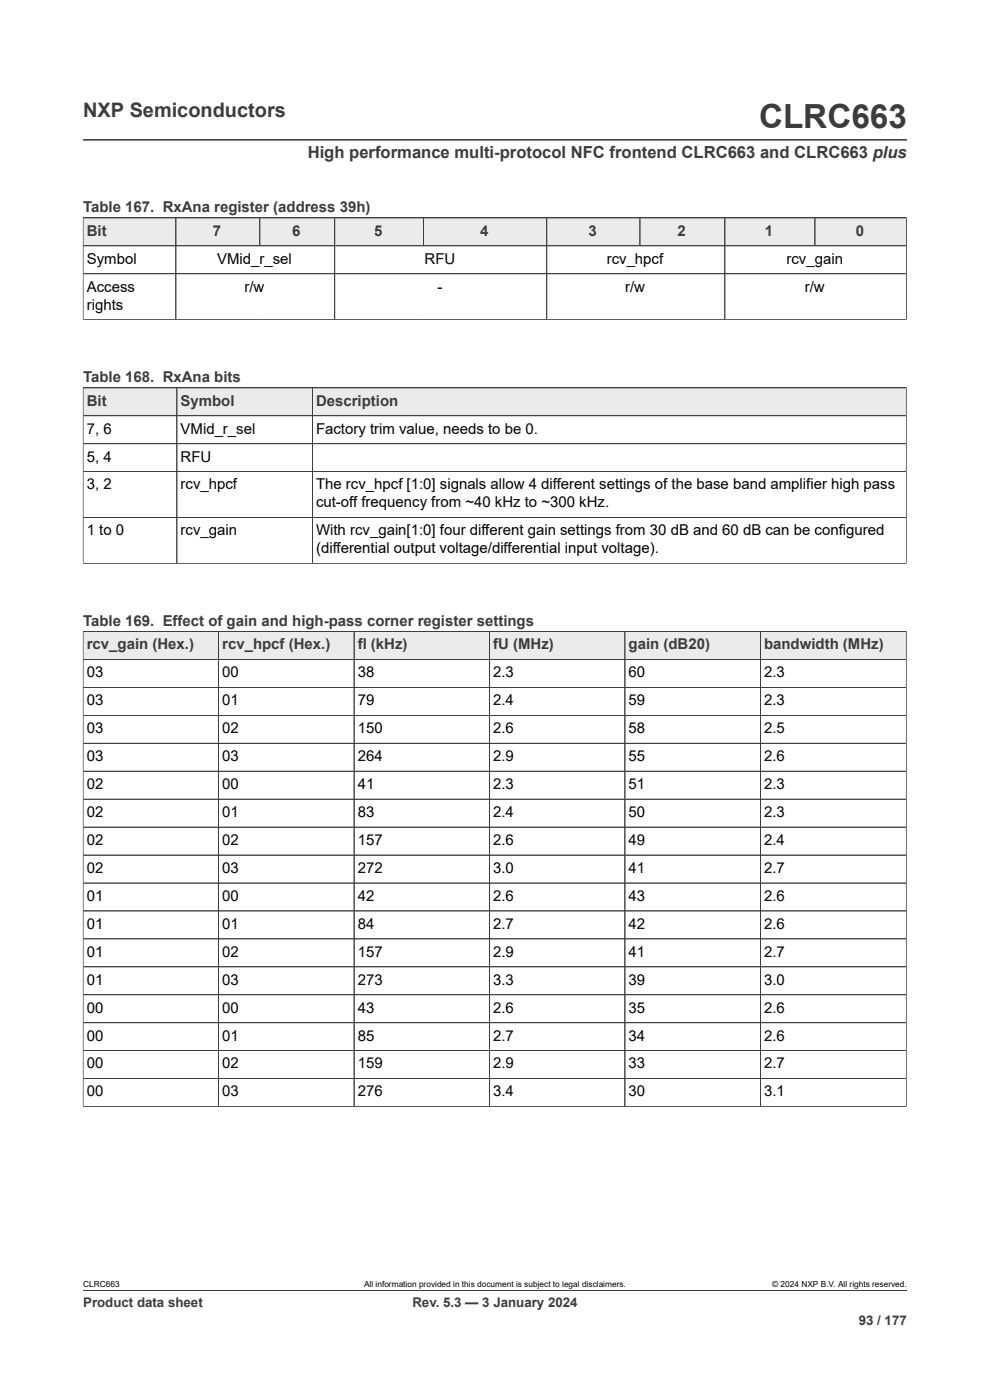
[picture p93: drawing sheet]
<svg xmlns="http://www.w3.org/2000/svg" width="210mm" height="297mm" viewBox="0 0 210 297" stroke-linecap="round" stroke-linejoin="round" font-family="sans-serif">
<defs><g id="words">
<text font-size="7.1" fill="#3c3c3c" x="161" y="27.2">CLRC663</text>
<text font-size="4.2" fill="#3c3c3c" x="17.6" y="24.8">NXP Semiconductors</text>
<text font-size="3.5" fill="#3c3c3c" x="65.3" y="33.5">High performance multi-protocol NFC frontend CLRC663 and CLRC663 plus</text>
<g font-size="3.2" fill="#3c3c3c">
<text x="17.6" y="45.1">Table 167. RxAna register (address 39h)</text>
<text x="18.4" y="50">Bit</text>
<text x="45.2" y="50">7</text>
<text x="62" y="50">6</text>
<text x="79.3" y="50">5</text>
<text x="101.8" y="50">4</text>
<text x="124.8" y="50">3</text>
<text x="143.7" y="50">2</text>
<text x="162.3" y="50">1</text>
<text x="181.5" y="50">0</text>
<text x="17.6" y="81.1">Table 168. RxAna bits</text>
<text x="18.4" y="86.1">Bit</text>
<text x="38.3" y="86.1">Symbol</text>
<text x="67" y="86.1">Description</text>
<text x="17.6" y="132.8">Table 169. Effect of gain and high-pass corner register settings</text>
<text x="18.4" y="137.8">rcv_gain (Hex.)</text>
<text x="47.1" y="137.8">rcv_hpcf (Hex.)</text>
<text x="75.9" y="137.8">fl (kHz)</text>
<text x="104.6" y="137.8">fU (MHz)</text>
<text x="133.3" y="137.8">gain (dB20)</text>
<text x="162.1" y="137.8">bandwidth (MHz)</text>
</g>
<g font-size="3.2">
<text x="18.4" y="55.9">Symbol</text>
<text x="46" y="55.9">VMid_r_sel</text>
<text x="90.1" y="55.9">RFU</text>
<text x="128.7" y="55.9">rcv_hpcf</text>
<text x="166.8" y="55.9">rcv_gain</text>
<text x="18.4" y="61.9">Access</text>
<text x="18.4" y="65.7">rights</text>
<text x="51.9" y="61.9">r/w</text>
<text x="92.8" y="61.9">-</text>
<text x="132.6" y="61.9">r/w</text>
<text x="170.7" y="61.9">r/w</text>
<text x="18.4" y="92">7, 6</text>
<text x="38.3" y="92">VMid_r_sel</text>
<text x="67" y="92">Factory trim value, needs to be 0.</text>
<text x="18.4" y="97.9">5, 4</text>
<text x="38.3" y="97.9">RFU</text>
<text x="18.4" y="103.8">3, 2</text>
<text x="38.3" y="103.8">rcv_hpcf</text>
<text x="67" y="103.8">The rcv_hpcf [1:0] signals allow 4 different settings of the base band amplifier high pass</text>
<text x="67" y="107.6">cut-off frequency from ~40 kHz to ~300 kHz.</text>
<text x="18.4" y="113.6">1 to 0</text>
<text x="38.3" y="113.6">rcv_gain</text>
<text x="67" y="113.6">With rcv_gain[1:0] four different gain settings from 30 dB and 60 dB can be configured</text>
<text x="67" y="117.4">(differential output voltage/differential input voltage).</text>
<text x="18.4" y="143.7">03</text>
<text x="47.1" y="143.7">00</text>
<text x="75.9" y="143.7">38</text>
<text x="104.6" y="143.7">2.3</text>
<text x="133.3" y="143.7">60</text>
<text x="162.1" y="143.7">2.3</text>
<text x="18.4" y="149.6">03</text>
<text x="47.1" y="149.6">01</text>
<text x="75.9" y="149.6">79</text>
<text x="104.6" y="149.6">2.4</text>
<text x="133.3" y="149.6">59</text>
<text x="162.1" y="149.6">2.3</text>
<text x="18.4" y="155.6">03</text>
<text x="47.1" y="155.6">02</text>
<text x="75.9" y="155.6">150</text>
<text x="104.6" y="155.6">2.6</text>
<text x="133.3" y="155.6">58</text>
<text x="162.1" y="155.6">2.5</text>
<text x="18.4" y="161.5">03</text>
<text x="47.1" y="161.5">03</text>
<text x="75.9" y="161.5">264</text>
<text x="104.6" y="161.5">2.9</text>
<text x="133.3" y="161.5">55</text>
<text x="162.1" y="161.5">2.6</text>
<text x="18.4" y="167.4">02</text>
<text x="47.1" y="167.4">00</text>
<text x="75.9" y="167.4">41</text>
<text x="104.6" y="167.4">2.3</text>
<text x="133.3" y="167.4">51</text>
<text x="162.1" y="167.4">2.3</text>
<text x="18.4" y="173.3">02</text>
<text x="47.1" y="173.3">01</text>
<text x="75.9" y="173.3">83</text>
<text x="104.6" y="173.3">2.4</text>
<text x="133.3" y="173.3">50</text>
<text x="162.1" y="173.3">2.3</text>
<text x="18.4" y="179.3">02</text>
<text x="47.1" y="179.3">02</text>
<text x="75.9" y="179.3">157</text>
<text x="104.6" y="179.3">2.6</text>
<text x="133.3" y="179.3">49</text>
<text x="162.1" y="179.3">2.4</text>
<text x="18.4" y="185.2">02</text>
<text x="47.1" y="185.2">03</text>
<text x="75.9" y="185.2">272</text>
<text x="104.6" y="185.2">3.0</text>
<text x="133.3" y="185.2">41</text>
<text x="162.1" y="185.2">2.7</text>
<text x="18.4" y="191.1">01</text>
<text x="47.1" y="191.1">00</text>
<text x="75.9" y="191.1">42</text>
<text x="104.6" y="191.1">2.6</text>
<text x="133.3" y="191.1">43</text>
<text x="162.1" y="191.1">2.6</text>
<text x="18.4" y="197">01</text>
<text x="47.1" y="197">01</text>
<text x="75.9" y="197">84</text>
<text x="104.6" y="197">2.7</text>
<text x="133.3" y="197">42</text>
<text x="162.1" y="197">2.6</text>
<text x="18.4" y="203">01</text>
<text x="47.1" y="203">02</text>
<text x="75.9" y="203">157</text>
<text x="104.6" y="203">2.9</text>
<text x="133.3" y="203">41</text>
<text x="162.1" y="203">2.7</text>
<text x="18.4" y="208.9">01</text>
<text x="47.1" y="208.9">03</text>
<text x="75.9" y="208.9">273</text>
<text x="104.6" y="208.9">3.3</text>
<text x="133.3" y="208.9">39</text>
<text x="162.1" y="208.9">3.0</text>
<text x="18.4" y="214.8">00</text>
<text x="47.1" y="214.8">00</text>
<text x="75.9" y="214.8">43</text>
<text x="104.6" y="214.8">2.6</text>
<text x="133.3" y="214.8">35</text>
<text x="162.1" y="214.8">2.6</text>
<text x="18.4" y="220.7">00</text>
<text x="47.1" y="220.7">01</text>
<text x="75.9" y="220.7">85</text>
<text x="104.6" y="220.7">2.7</text>
<text x="133.3" y="220.7">34</text>
<text x="162.1" y="220.7">2.6</text>
<text x="18.4" y="226.7">00</text>
<text x="47.1" y="226.7">02</text>
<text x="75.9" y="226.7">159</text>
<text x="104.6" y="226.7">2.9</text>
<text x="133.3" y="226.7">33</text>
<text x="162.1" y="226.7">2.7</text>
<text x="18.4" y="232.6">00</text>
<text x="47.1" y="232.6">03</text>
<text x="75.9" y="232.6">276</text>
<text x="104.6" y="232.6">3.4</text>
<text x="133.3" y="232.6">30</text>
<text x="162.1" y="232.6">3.1</text>
</g>
<g font-size="2.8" fill="#3c3c3c">
<text x="17.6" y="277.3">Product data sheet</text>
<text x="87.5" y="277.3">Rev. 5.3 — 3 January 2024</text>
<text x="182.2" y="281">93 / 177</text>
</g>
<g font-size="1.8">
<text x="17.6" y="273.1">CLRC663</text>
<text x="77.2" y="273.1">All information provided in this document is subject to legal disclaimers.</text>
<text x="163.8" y="273.1">© 2024 NXP B.V. All rights reserved.</text>
</g>
</g></defs>
<path d="M17.6 29.7h174.8M17.6 46.2h174.7" fill="none" stroke="#3c3c3c" stroke-width=".21"/>
<path d="M17.7 46.3h19.5v5.8h-19.5z" fill="#ebebeb"/>
<path d="M17.6 46.2h19.7v5.9h-19.7z" fill="none" stroke="#3c3c3c" stroke-width=".21"/>
<path d="M37.4 46.3h17.6v5.8h-17.6z" fill="#ebebeb"/>
<path d="M37.3 46.2h17.8v5.9h-17.8z" fill="none" stroke="#3c3c3c" stroke-width=".21"/>
<path d="M55.2 46.3h15.7v5.8h-15.7z" fill="#ebebeb"/>
<path d="M55.1 46.2h15.9v5.9h-15.9z" fill="none" stroke="#3c3c3c" stroke-width=".21"/>
<path d="M71.1 46.3h18.6v5.8h-18.6z" fill="#ebebeb"/>
<path d="M71 46.2h18.8v5.9h-18.8z" fill="none" stroke="#3c3c3c" stroke-width=".21"/>
<path d="M89.9 46.3h26v5.8h-26z" fill="#ebebeb"/>
<path d="M89.8 46.2h26.2v5.9h-26.2z" fill="none" stroke="#3c3c3c" stroke-width=".21"/>
<path d="M116.1 46.3h19.6v5.8h-19.6z" fill="#ebebeb"/>
<path d="M116 46.2h19.8v5.9h-19.8z" fill="none" stroke="#3c3c3c" stroke-width=".21"/>
<path d="M135.8 46.3h17.9v5.8h-17.9z" fill="#ebebeb"/>
<path d="M135.8 46.2h18v5.9h-18z" fill="none" stroke="#3c3c3c" stroke-width=".21"/>
<path d="M153.8 46.3h19v5.8h-19z" fill="#ebebeb"/>
<path d="M153.8 46.2h19.1v5.9h-19.1z" fill="none" stroke="#3c3c3c" stroke-width=".21"/>
<path d="M172.9 46.3h19.3v5.8h-19.3z" fill="#ebebeb"/>
<g fill="none" stroke="#3c3c3c" stroke-width=".21">
<path d="M17.6 46.2h174.7v21.7M17.6 52.1h174.7M17.6 46.3v21.6M37.3 46.3v21.5M55.1 46.3v5.8M71 46.3v21.5M89.8 46.3v5.8M116 46.3v21.5M135.8 46.3v5.8M153.8 46.3v21.5M172.9 46.2v5.9M192.3 58.1h-174.7"/>
<path d="M17.6 67.8h174.7M17.6 82.3h174.6"/>
</g>
<path d="M17.7 82.3h19.8v5.8h-19.8z" fill="#ebebeb"/>
<path d="M17.6 82.3h19.9v5.9h-19.9z" fill="none" stroke="#3c3c3c" stroke-width=".21"/>
<path d="M37.6 82.3h28.6v5.8h-28.6z" fill="#ebebeb"/>
<path d="M37.5 82.3h28.8v5.9h-28.8z" fill="none" stroke="#3c3c3c" stroke-width=".21"/>
<path d="M66.3 82.3h125.9v5.8h-125.9z" fill="#ebebeb"/>
<path d="M17.6 82.3h174.6v37.3M17.6 88.2h174.6M17.6 94.1h174.6M17.6 82.3v37.3M37.5 82.3v37.2M66.3 82.3v37.2M17.6 119.5h174.7M17.6 100h174.6M17.6 109.8h174.6M17.6 134h174.6" fill="none" stroke="#3c3c3c" stroke-width=".21"/>
<path d="M17.7 134.1h28.6v5.7h-28.6z" fill="#ebebeb"/>
<path d="M17.6 134h28.8v5.9h-28.8z" fill="none" stroke="#3c3c3c" stroke-width=".21"/>
<path d="M46.4 134.1h28.6v5.7h-28.6z" fill="#ebebeb"/>
<path d="M46.4 134h28.7v5.9h-28.7z" fill="none" stroke="#3c3c3c" stroke-width=".21"/>
<path d="M75.2 134.1h28.6v5.7h-28.6z" fill="#ebebeb"/>
<path d="M75.1 134h28.7v5.9h-28.7z" fill="none" stroke="#3c3c3c" stroke-width=".21"/>
<path d="M103.9 134.1h28.6v5.7h-28.6z" fill="#ebebeb"/>
<path d="M103.8 134h28.8v5.9h-28.8z" fill="none" stroke="#3c3c3c" stroke-width=".21"/>
<path d="M132.6 134.1h28.6v5.7h-28.6z" fill="#ebebeb"/>
<path d="M132.6 134h28.7v5.9h-28.7z" fill="none" stroke="#3c3c3c" stroke-width=".21"/>
<path d="M161.4 134.1h30.8v5.7h-30.8z" fill="#ebebeb"/>
<g fill="none" stroke="#3c3c3c" stroke-width=".21">
<path d="M17.6 134h174.6v100.8M17.6 139.9h174.6M17.6 134.1v100.7M46.4 134.1v100.6M75.1 134.1v100.6M103.8 134.1v100.6M132.6 134.1v100.6M161.3 134v100.7M17.6 151.8h174.6M17.6 157.7h174.6M192.2 145.8h-174.6M17.6 169.5h174.6"/>
<path d="M192.2 163.6h-174.6M192.2 175.5h-174.6M17.6 181.4h174.6M17.6 187.3h174.6M17.6 199.2h174.6M192.2 193.3h-174.6M17.6 211h174.6M17.6 217h174.6M192.2 205.1h-174.6M17.6 234.7h174.7M192.2 222.9h-174.6M192.2 228.8h-174.6"/>
<path d="M17.6 273.8h174.8"/>
</g>
<use href="#words"/>
</svg>
